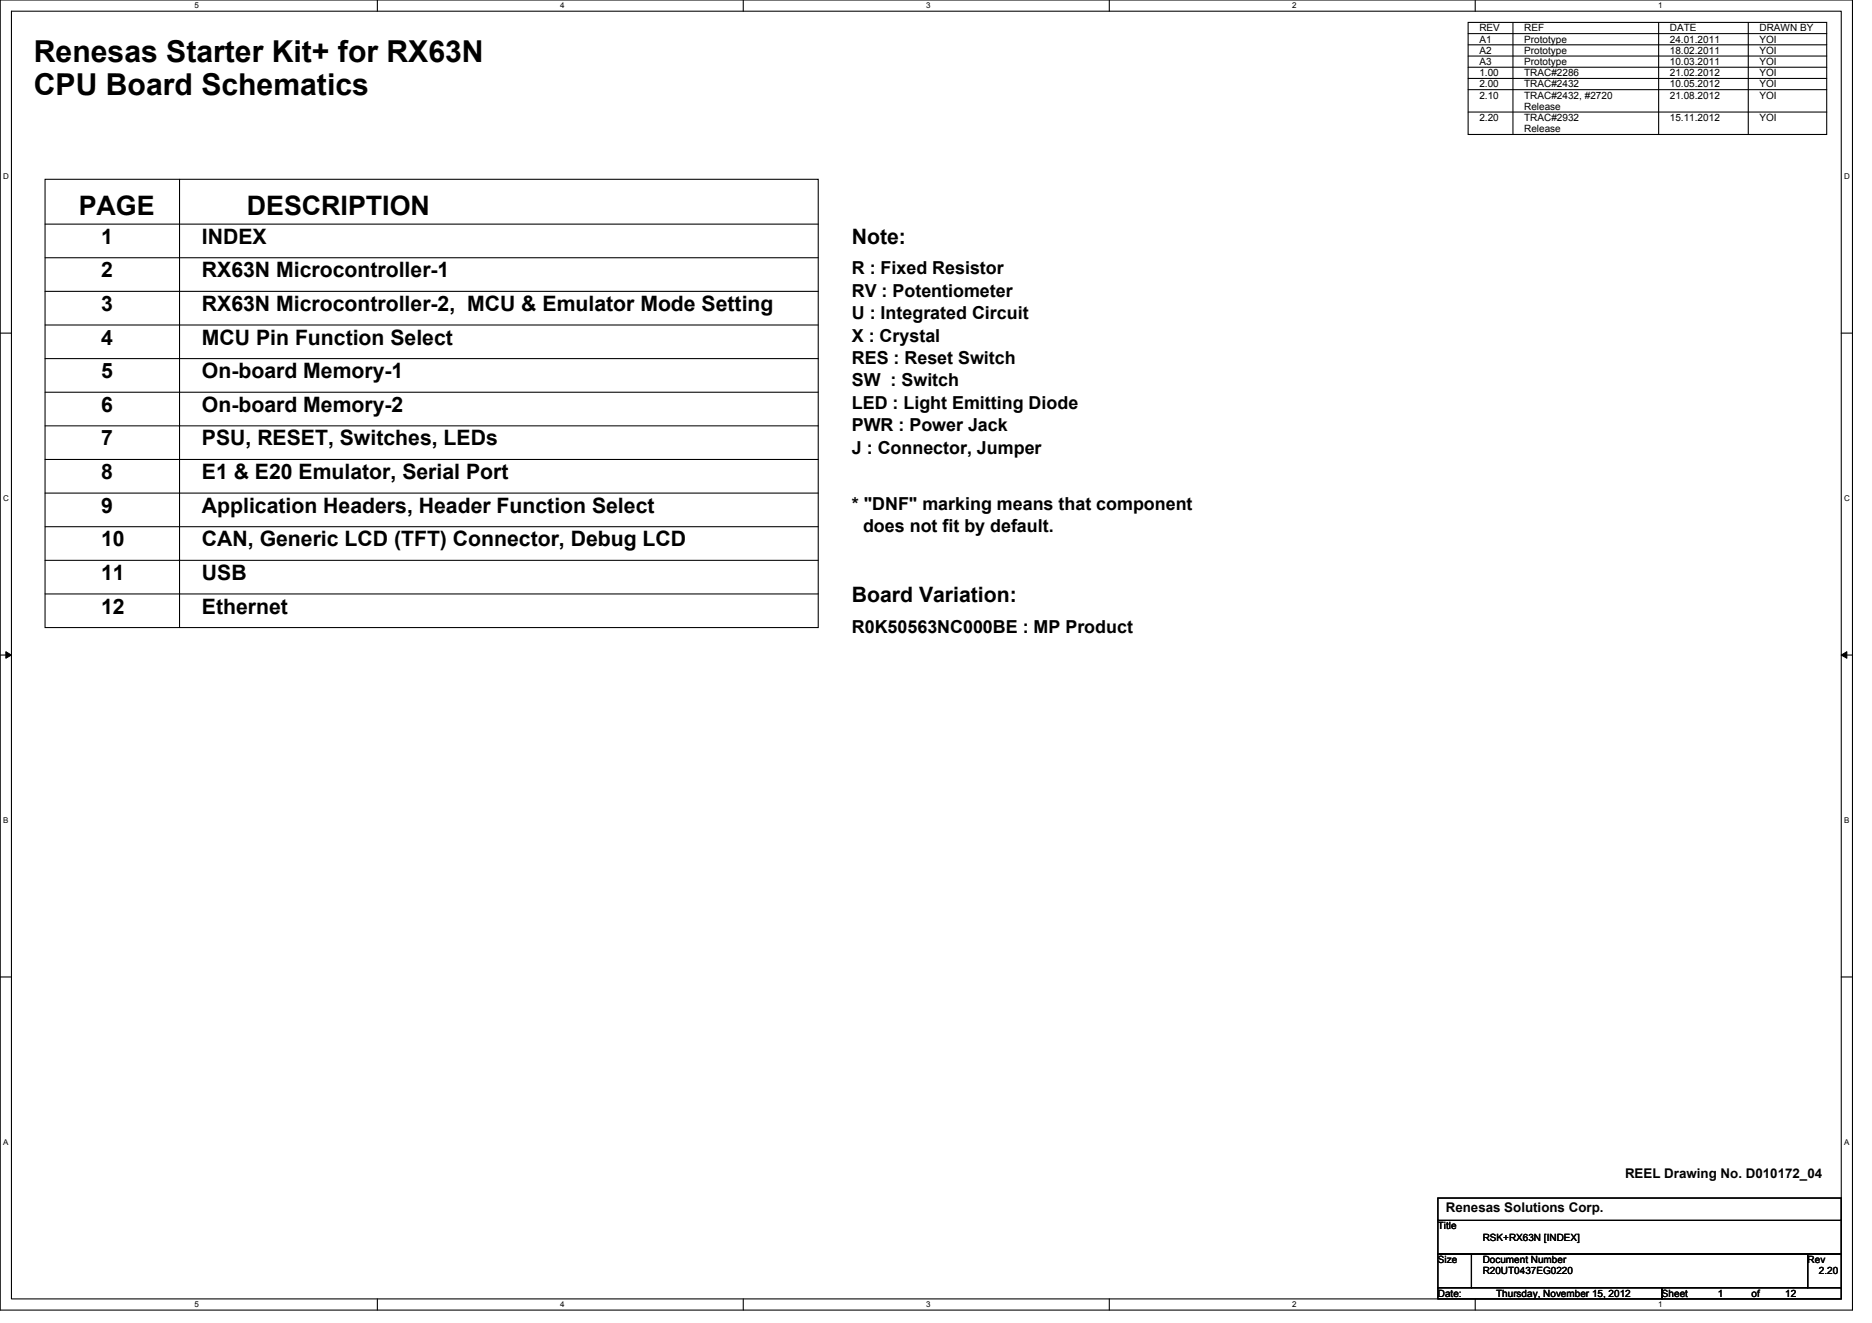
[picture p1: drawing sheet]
<svg xmlns="http://www.w3.org/2000/svg" width="297mm" height="210mm" viewBox="0 0 297 210" stroke-linecap="round" stroke-linejoin="round" font-family="sans-serif">
<defs><g id="words">
<g font-size="4.8">
<text x="5.4" y="9.8">Renesas Starter Kit+ for RX63N</text>
<text x="5.4" y="15.1">CPU Board Schematics</text>
</g>
<g font-size="4.3">
<text x="12.5" y="34.2">PAGE</text>
<text x="39.2" y="34.2">DESCRIPTION</text>
</g>
<g font-size="3.4">
<text x="16" y="38.7">1</text>
<text x="32" y="38.7">INDEX</text>
<text x="135.2" y="38.7">Note:</text>
<text x="16" y="44">2</text>
<text x="32" y="44">RX63N Microcontroller-1</text>
<text x="16" y="49.3">3</text>
<text x="32" y="49.3">RX63N Microcontroller-2, MCU &amp; Emulator Mode Setting</text>
<text x="16" y="54.7">4</text>
<text x="32" y="54.7">MCU Pin Function Select</text>
<text x="16" y="60">5</text>
<text x="16" y="65.3">6</text>
<text x="32" y="60">On-board Memory-1</text>
<text x="32" y="65.3">On-board Memory-2</text>
<text x="16" y="70.7">7</text>
<text x="32" y="70.7">PSU, RESET, Switches, LEDs</text>
<text x="16" y="76">8</text>
<text x="32" y="76">E1 &amp; E20 Emulator, Serial Port</text>
<text x="16" y="81.3">9</text>
<text x="32" y="81.3">Application Headers, Header Function Select</text>
<text x="16" y="86.7">10</text>
<text x="32" y="86.7">CAN, Generic LCD (TFT) Connector, Debug LCD</text>
<text x="16" y="92">11</text>
<text x="32" y="92">USB</text>
<text x="135.2" y="95.6">Board Variation:</text>
<text x="16" y="97.3">12</text>
<text x="32" y="97.3">Ethernet</text>
</g>
<g font-size="2.8">
<text x="135.2" y="43.5">R : Fixed Resistor</text>
<text x="135.2" y="47.1">RV : Potentiometer</text>
<text x="135.2" y="50.7">U : Integrated Circuit</text>
<text x="135.2" y="54.2">X : Crystal</text>
<text x="135.2" y="57.8">RES : Reset Switch</text>
<text x="135.2" y="61.3">SW : Switch</text>
<text x="135.2" y="64.9">LED : Light Emitting Diode</text>
<text x="135.2" y="68.4">PWR : Power Jack</text>
<text x="135.2" y="72">J : Connector, Jumper</text>
<text x="135.2" y="80.9">* &quot;DNF&quot; marking means that component</text>
<text x="136.9" y="84.4">does not fit by default.</text>
<text x="135.2" y="100.4">R0K50563NC000BE : MP Product</text>
</g>
<g font-size="2.1">
<text x="257.8" y="186.9">REEL Drawing No. D010172_04</text>
<text x="229.4" y="192.2">Renesas Solutions Corp.</text>
</g>
<g font-size="1.6">
<text x="234.7" y="5">REV</text>
<text x="241.8" y="5">REF</text>
<text x="265" y="5">DATE</text>
<text x="279.2" y="5">DRAWN BY</text>
<text x="234.7" y="6.8">A1</text>
<text x="234.7" y="8.5">A2</text>
<text x="234.7" y="10.3">A3</text>
<text x="241.8" y="6.8">Prototype</text>
<text x="241.8" y="8.5">Prototype</text>
<text x="241.8" y="10.3">Prototype</text>
<text x="265" y="8.5">18.02.2011</text>
<text x="265" y="10.3">10.03.2011</text>
<text x="265" y="6.8">24.01.2011</text>
<text x="279.2" y="8.5">YOI</text>
<text x="279.2" y="10.3">YOI</text>
<text x="279.2" y="6.8">YOI</text>
<text x="234.7" y="12.1">1.00</text>
<text x="234.7" y="13.9">2.00</text>
<text x="234.7" y="15.6">2.10</text>
<text x="241.8" y="12.1">TRAC#2286</text>
<text x="241.8" y="13.9">TRAC#2432</text>
<text x="241.8" y="15.6">TRAC#2432, #2720</text>
<text x="241.8" y="17.4">Release</text>
<text x="265" y="12.1">21.02.2012</text>
<text x="265" y="13.9">10.05.2012</text>
<text x="265" y="15.6">21.08.2012</text>
<text x="279.2" y="12.1">YOI</text>
<text x="279.2" y="13.9">YOI</text>
<text x="279.2" y="15.6">YOI</text>
<text x="234.7" y="19.2">2.20</text>
<text x="241.8" y="19.2">TRAC#2932</text>
<text x="241.8" y="21">Release</text>
<text x="265" y="19.2">15.11.2012</text>
<text x="279.2" y="19.2">YOI</text>
<text x="228.2" y="195.1">Title</text>
<text x="235.3" y="196.8">RSK+RX63N [INDEX]</text>
<text x="228.2" y="200.4">Size</text>
<text x="235.3" y="200.4">Document Number</text>
<text x="235.3" y="202.2">R20UT0437EG0220</text>
<text x="286.8" y="200.4">Rev</text>
<text x="288.6" y="202.2">2.20</text>
<text x="228.2" y="205.7">Date:</text>
<text x="237.4" y="205.7">Thursday, November 15, 2012</text>
<text x="263.7" y="205.7">Sheet</text>
<text x="272.6" y="205.7">1</text>
<text x="277.9" y="205.7">of</text>
<text x="283.3" y="205.7">12</text>
</g>
<g font-size="1.3">
<text x="30.8" y="1.3">5</text>
<text x="88.9" y="1.3">4</text>
<text x="147" y="1.3">3</text>
<text x="205" y="1.3">2</text>
<text x="263.1" y="1.3">1</text>
<text x=".5" y="28.4">D</text>
<text x="292.6" y="28.4">D</text>
<text x=".5" y="79.5">C</text>
<text x="292.6" y="79.5">C</text>
<text x=".5" y="130.6">B</text>
<text x="292.6" y="130.6">B</text>
<text x=".5" y="181.7">A</text>
<text x="292.6" y="181.7">A</text>
<text x="30.8" y="207.4">5</text>
<text x="88.9" y="207.4">4</text>
<text x="147" y="207.4">3</text>
<text x="205" y="207.4">2</text>
<text x="263.1" y="207.4">1</text>
</g>
</g></defs>
<path d="M0 0h293.9v207.9h-293.9zM1.8 1.8h290.4v204.3h-290.4z" fill="none" stroke="#000" stroke-width=".17"/>
<g fill="#fff">
<path d="M30.8 .2h.7v1.4h-.7z"/>
<path d="M30.8 206.3h.7v1.4h-.7z"/>
</g>
<path d="M59.9 0v1.8M59.9 206.1v1.8" fill="none" stroke="#000" stroke-width=".17"/>
<g fill="#fff">
<path d="M88.9 .2h.7v1.4h-.7z"/>
<path d="M88.9 206.3h.7v1.4h-.7z"/>
</g>
<path d="M117.9 0v1.8M117.9 206.1v1.8" fill="none" stroke="#000" stroke-width=".17"/>
<g fill="#fff">
<path d="M147 .2h.7v1.4h-.7z"/>
<path d="M147 206.3h.7v1.4h-.7z"/>
</g>
<path d="M176 0v1.8M176 206.1v1.8" fill="none" stroke="#000" stroke-width=".17"/>
<g fill="#fff">
<path d="M205 .2h.7v1.4h-.7z"/>
<path d="M205 206.3h.7v1.4h-.7z"/>
</g>
<path d="M234.1 0v1.8M234.1 206.1v1.8" fill="none" stroke="#000" stroke-width=".17"/>
<g fill="#fff">
<path d="M263.1 .2h.7v1.4h-.7z"/>
<path d="M263.1 206.3h.7v1.4h-.7z"/>
<path d="M.5 27.3h.9v1.4h-.9z"/>
<path d="M292.6 27.3h.9v1.4h-.9z"/>
<path d="M.5 78.4h.9v1.4h-.9z"/>
<path d="M292.6 78.4h.9v1.4h-.9z"/>
</g>
<path d="M0 52.9h1.8M292.2 52.9h1.7" fill="none" stroke="#000" stroke-width=".17"/>
<g fill="#fff">
<path d="M.5 129.5h.8v1.4h-.8z"/>
<path d="M292.6 129.5h.9v1.4h-.9z"/>
</g>
<path d="M0 103.9h1.8M292.2 103.9h1.7" fill="none" stroke="#000" stroke-width=".17"/>
<path d="M.9 103.4l.9 .5-.9 .5zM292.2 103.9l.8-.5v1z" fill="#000" stroke="#000" stroke-width=".16"/>
<g fill="#fff">
<path d="M.5 180.5h.8v1.4h-.8z"/>
<path d="M292.6 180.5h.9v1.4h-.9z"/>
</g>
<g fill="none" stroke="#000" stroke-width=".17">
<path d="M233 3.6h56.9v17.7h-56.9zM233 7.1h56.9M233 5.3h56.9M233 8.9h56.9M233 10.7h56.9M233 12.4h56.9M233 14.2h56.9M233 17.8h56.9M240.1 3.6v17.7M263.2 3.6v17.7M277.4 3.6v17.7M7.2 28.4h122.6v71.2h-122.6z"/>
<path d="M7.2 35.6h122.6M28.5 28.4v71.2M7.2 40.9h122.6M7.2 46.2h122.6M7.2 51.6h122.6M7.2 56.9h122.6M7.2 78.2h122.6M7.2 72.9h122.6M7.2 62.2h122.6M7.2 67.6h122.6M7.2 83.6h122.6M7.2 88.9h122.6"/>
<path d="M7.2 94.2h122.6M0 155h1.8M292.2 155h1.7M228.2 190.1h64v3.5h-64zM228.2 193.6h64v5.4h-64zM228.2 199h5.3v5.3h-5.3zM233.5 199h53.3v5.3h-53.3zM286.8 199h5.4v5.3h-5.4zM228.2 204.3h35.5v1.8h-35.5zM263.7 204.3h28.5v1.8h-28.5z"/>
</g>
<use href="#words"/>
</svg>
